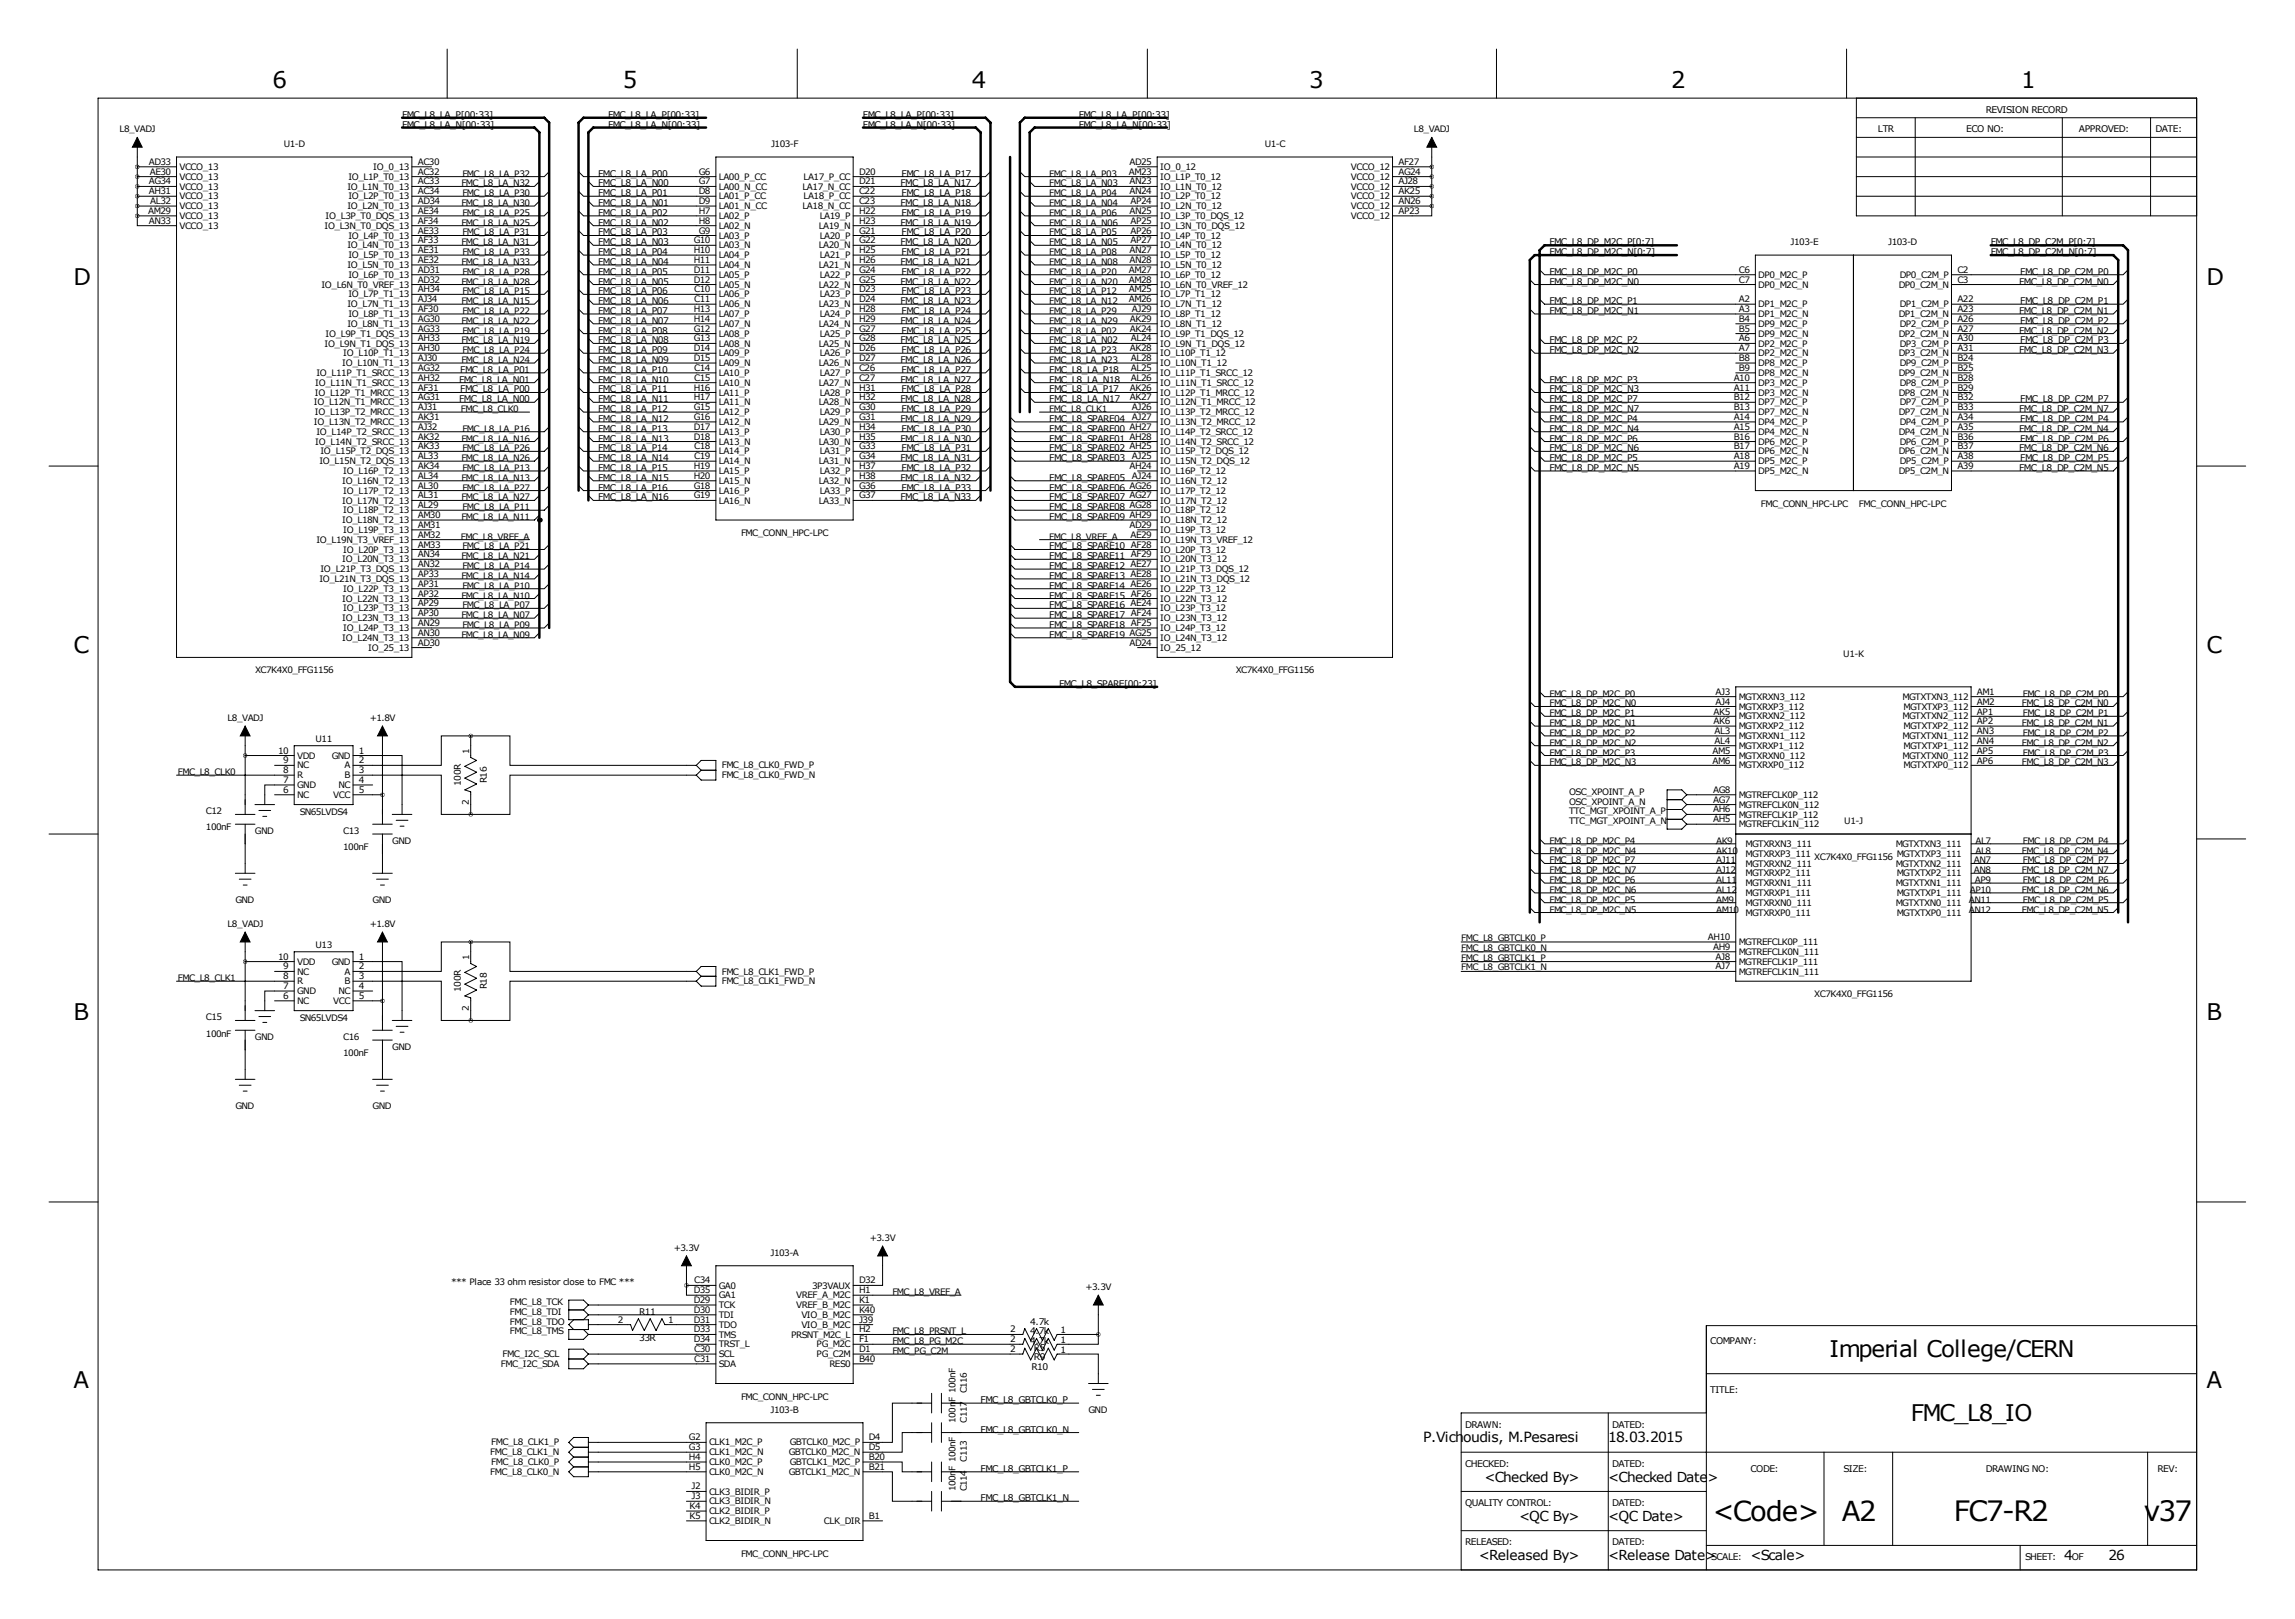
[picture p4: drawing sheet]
<svg xmlns="http://www.w3.org/2000/svg" width="594mm" height="419mm" viewBox="0 0 594 419" stroke-linecap="round" stroke-linejoin="round" font-family="sans-serif">
<defs><g id="words">
<g font-size="7.3">
<text x="506.1" y="393.7">FC7-R2</text>
<text x="555.3" y="393.7">v37</text>
</g>
<g font-size="7.1">
<text x="443.5" y="393.7">&lt;Code&gt;</text>
<text x="477.1" y="393.7">A2</text>
</g>
<g font-size="5.9">
<text x="70.6" y="22.9">6</text>
<text x="161.3" y="22.9">5</text>
<text x="251.7" y="22.9">4</text>
<text x="339.1" y="22.9">3</text>
<text x="432.8" y="22.9">2</text>
<text x="523.5" y="22.9">1</text>
<text x="19" y="73.7">D</text>
<text x="571.5" y="73.7">D</text>
<text x="19" y="168.9">C</text>
<text x="571.5" y="168.9">C</text>
<text x="19" y="264.2">B</text>
<text x="571.5" y="264.2">B</text>
<text x="473.9" y="351.3">Imperial College/CERN</text>
<text x="19" y="359.4">A</text>
<text x="571.5" y="359.4">A</text>
<text x="494.9" y="367.8">FMC_L8_IO</text>
</g>
<g font-size="3.6">
<text x="368.6" y="373.4">P.Vichoudis, M.Pesaresi</text>
<text x="416.6" y="373.4">18.03.2015</text>
<text x="384.5" y="383.5">&lt;Checked By&gt;</text>
<text x="416.6" y="383.5">&lt;Checked Date&gt;</text>
<text x="393.5" y="393.7">&lt;QC By&gt;</text>
<text x="416.6" y="393.7">&lt;QC Date&gt;</text>
<text x="383.1" y="403.8">&lt;Released By&gt;</text>
<text x="416.6" y="403.8">&lt;Release Date&gt;</text>
<text x="453.4" y="403.8">&lt;Scale&gt;</text>
<text x="534.7" y="403.8">4</text>
<text x="546.1" y="403.8">26</text>
</g>
<g font-size="2.4">
<text x="514.3" y="29.2">REVISION RECORD</text>
<text x="104.1" y="33">FMC_L8_LA_N[00:33]</text>
<text x="104.1" y="30.5">FMC_L8_LA_P[00:33]</text>
<text x="157.5" y="30.5">FMC_L8_LA_P[00:33]</text>
<text x="157.5" y="33">FMC_L8_LA_N[00:33]</text>
<text x="223.5" y="30.5">FMC_L8_LA_P[00:33]</text>
<text x="223.5" y="33">FMC_L8_LA_N[00:33]</text>
<text x="279.4" y="33">FMC_L8_LA_N[00:33]</text>
<text x="279.4" y="30.5">FMC_L8_LA_P[00:33]</text>
<text x="486.4" y="34.3">LTR</text>
<text x="509.3" y="34.3">ECO NO:</text>
<text x="538.5" y="34.3">APPROVED:</text>
<text x="558.3" y="34.3">DATE:</text>
<text x="154.9" y="45.7">FMC_L8_LA_P00</text>
<text x="233.5" y="45.7">FMC_L8_LA_P17</text>
<text x="154.9" y="50.8">FMC_L8_LA_P01</text>
<text x="154.9" y="48.3">FMC_L8_LA_N00</text>
<text x="154.9" y="53.3">FMC_L8_LA_N01</text>
<text x="233.3" y="48.3">FMC_L8_LA_N17</text>
<text x="233.3" y="53.3">FMC_L8_LA_N18</text>
<text x="233.5" y="50.8">FMC_L8_LA_P18</text>
<text x="154.9" y="55.9">FMC_L8_LA_P02</text>
<text x="154.9" y="58.4">FMC_L8_LA_N02</text>
<text x="233.3" y="58.4">FMC_L8_LA_N19</text>
<text x="233.5" y="55.9">FMC_L8_LA_P19</text>
<text x="154.9" y="61">FMC_L8_LA_P03</text>
<text x="154.9" y="63.5">FMC_L8_LA_N03</text>
<text x="233.3" y="63.5">FMC_L8_LA_N20</text>
<text x="233.5" y="61">FMC_L8_LA_P20</text>
<text x="401.3" y="63.5">FMC_L8_DP_M2C_P[0:7]</text>
<text x="515.6" y="63.5">FMC_L8_DP_C2M_P[0:7]</text>
<text x="154.9" y="66">FMC_L8_LA_P04</text>
<text x="154.9" y="71.1">FMC_L8_LA_P05</text>
<text x="154.9" y="68.6">FMC_L8_LA_N04</text>
<text x="233.3" y="68.6">FMC_L8_LA_N21</text>
<text x="233.5" y="66">FMC_L8_LA_P21</text>
<text x="233.5" y="71.1">FMC_L8_LA_P22</text>
<text x="401.3" y="71.1">FMC_L8_DP_M2C_P0</text>
<text x="401.3" y="66">FMC_L8_DP_M2C_N[0:7]</text>
<text x="515.6" y="66">FMC_L8_DP_C2M_N[0:7]</text>
<text x="523.3" y="71.1">FMC_L8_DP_C2M_P0</text>
<text x="154.9" y="76.2">FMC_L8_LA_P06</text>
<text x="154.9" y="73.7">FMC_L8_LA_N05</text>
<text x="233.3" y="73.7">FMC_L8_LA_N22</text>
<text x="233.5" y="76.2">FMC_L8_LA_P23</text>
<text x="401.3" y="73.7">FMC_L8_DP_M2C_N0</text>
<text x="523" y="73.7">FMC_L8_DP_C2M_N0</text>
<text x="154.9" y="81.3">FMC_L8_LA_P07</text>
<text x="154.9" y="78.7">FMC_L8_LA_N06</text>
<text x="154.9" y="83.8">FMC_L8_LA_N07</text>
<text x="233.3" y="78.7">FMC_L8_LA_N23</text>
<text x="233.3" y="83.8">FMC_L8_LA_N24</text>
<text x="233.5" y="81.3">FMC_L8_LA_P24</text>
<text x="401.3" y="78.7">FMC_L8_DP_M2C_P1</text>
<text x="401.3" y="81.3">FMC_L8_DP_M2C_N1</text>
<text x="523" y="81.3">FMC_L8_DP_C2M_N1</text>
<text x="523.3" y="78.7">FMC_L8_DP_C2M_P1</text>
<text x="523.3" y="83.8">FMC_L8_DP_C2M_P2</text>
<text x="154.9" y="86.4">FMC_L8_LA_P08</text>
<text x="154.9" y="88.9">FMC_L8_LA_N08</text>
<text x="233.3" y="88.9">FMC_L8_LA_N25</text>
<text x="233.5" y="86.4">FMC_L8_LA_P25</text>
<text x="401.3" y="88.9">FMC_L8_DP_M2C_P2</text>
<text x="523" y="86.4">FMC_L8_DP_C2M_N2</text>
<text x="523.3" y="88.9">FMC_L8_DP_C2M_P3</text>
<text x="154.9" y="91.4">FMC_L8_LA_P09</text>
<text x="154.9" y="94">FMC_L8_LA_N09</text>
<text x="233.3" y="94">FMC_L8_LA_N26</text>
<text x="233.5" y="91.4">FMC_L8_LA_P26</text>
<text x="401.3" y="91.4">FMC_L8_DP_M2C_N2</text>
<text x="523" y="91.4">FMC_L8_DP_C2M_N3</text>
<text x="119" y="99.1">FMC_L8_LA_N01</text>
<text x="119.2" y="101.6">FMC_L8_LA_P00</text>
<text x="119.2" y="96.5">FMC_L8_LA_P01</text>
<text x="154.9" y="96.5">FMC_L8_LA_P10</text>
<text x="154.9" y="101.6">FMC_L8_LA_P11</text>
<text x="154.9" y="99.1">FMC_L8_LA_N10</text>
<text x="233.3" y="99.1">FMC_L8_LA_N27</text>
<text x="233.5" y="96.5">FMC_L8_LA_P27</text>
<text x="233.5" y="101.6">FMC_L8_LA_P28</text>
<text x="271.8" y="101.6">FMC_L8_LA_P17</text>
<text x="271.8" y="96.5">FMC_L8_LA_P18</text>
<text x="271.8" y="99.1">FMC_L8_LA_N18</text>
<text x="401.3" y="99.1">FMC_L8_DP_M2C_P3</text>
<text x="401.3" y="101.6">FMC_L8_DP_M2C_N3</text>
<text x="119" y="104.1">FMC_L8_LA_N00</text>
<text x="154.9" y="106.7">FMC_L8_LA_P12</text>
<text x="154.9" y="104.1">FMC_L8_LA_N11</text>
<text x="233.3" y="104.1">FMC_L8_LA_N28</text>
<text x="233.5" y="106.7">FMC_L8_LA_P29</text>
<text x="271.8" y="104.1">FMC_L8_LA_N17</text>
<text x="401.3" y="104.1">FMC_L8_DP_M2C_P7</text>
<text x="401.3" y="106.7">FMC_L8_DP_M2C_N7</text>
<text x="523" y="106.7">FMC_L8_DP_C2M_N7</text>
<text x="523.3" y="104.1">FMC_L8_DP_C2M_P7</text>
<text x="154.9" y="111.8">FMC_L8_LA_P13</text>
<text x="154.9" y="109.2">FMC_L8_LA_N12</text>
<text x="233.3" y="109.2">FMC_L8_LA_N29</text>
<text x="233.5" y="111.8">FMC_L8_LA_P30</text>
<text x="271.8" y="111.8">FMC_L8_SPARE00 AH27</text>
<text x="271.8" y="109.2">FMC_L8_SPARE04</text>
<text x="401.3" y="109.2">FMC_L8_DP_M2C_P4</text>
<text x="401.3" y="111.8">FMC_L8_DP_M2C_N4</text>
<text x="523" y="111.8">FMC_L8_DP_C2M_N4</text>
<text x="523.3" y="109.2">FMC_L8_DP_C2M_P4</text>
<text x="154.9" y="116.8">FMC_L8_LA_P14</text>
<text x="154.9" y="114.3">FMC_L8_LA_N13</text>
<text x="154.9" y="119.4">FMC_L8_LA_N14</text>
<text x="233.3" y="114.3">FMC_L8_LA_N30</text>
<text x="233.3" y="119.4">FMC_L8_LA_N31</text>
<text x="233.5" y="116.8">FMC_L8_LA_P31</text>
<text x="271.8" y="114.3">FMC_L8_SPARE01 AH28</text>
<text x="271.8" y="116.8">FMC_L8_SPARE02 AH25</text>
<text x="271.8" y="119.4">FMC_L8_SPARE03</text>
<text x="401.3" y="119.4">FMC_L8_DP_M2C_P5</text>
<text x="401.3" y="114.3">FMC_L8_DP_M2C_P6</text>
<text x="401.3" y="116.8">FMC_L8_DP_M2C_N6</text>
<text x="523" y="116.8">FMC_L8_DP_C2M_N6</text>
<text x="523.3" y="119.4">FMC_L8_DP_C2M_P5</text>
<text x="523.3" y="114.3">FMC_L8_DP_C2M_P6</text>
<text x="154.9" y="121.9">FMC_L8_LA_P15</text>
<text x="154.9" y="124.5">FMC_L8_LA_N15</text>
<text x="233.3" y="124.5">FMC_L8_LA_N32</text>
<text x="233.5" y="121.9">FMC_L8_LA_P32</text>
<text x="271.8" y="124.5">FMC_L8_SPARE05</text>
<text x="401.3" y="121.9">FMC_L8_DP_M2C_N5</text>
<text x="523" y="121.9">FMC_L8_DP_C2M_N5</text>
<text x="154.9" y="127">FMC_L8_LA_P16</text>
<text x="154.9" y="129.5">FMC_L8_LA_N16</text>
<text x="233.3" y="129.5">FMC_L8_LA_N33</text>
<text x="233.5" y="127">FMC_L8_LA_P33</text>
<text x="271.8" y="127">FMC_L8_SPARE06 AG26</text>
<text x="271.8" y="129.5">FMC_L8_SPARE07 AG27</text>
<text x="271.8" y="132.1">FMC_L8_SPARE08 AG28</text>
<text x="271.8" y="134.6">FMC_L8_SPARE09 AH29</text>
<text x="271.8" y="142.2">FMC_L8_SPARE10 AF28</text>
<text x="271.8" y="144.8">FMC_L8_SPARE11 AF29</text>
<text x="271.8" y="147.3">FMC_L8_SPARE12 AE27</text>
<text x="271.8" y="149.9">FMC_L8_SPARE13 AE28</text>
<text x="271.8" y="152.4">FMC_L8_SPARE14 AE26</text>
<text x="271.8" y="154.9">FMC_L8_SPARE15 AF26</text>
<text x="271.8" y="157.5">FMC_L8_SPARE16 AE24</text>
<text x="271.8" y="160">FMC_L8_SPARE17 AF24</text>
<text x="271.8" y="162.6">FMC_L8_SPARE18 AF25</text>
<text x="271.8" y="165.1">FMC_L8_SPARE19 AG25</text>
<text x="274.3" y="177.8">FMC_L8_SPARE[00:23]</text>
<text x="119.4" y="203.4" transform="rotate(-90 119.4 203.4)">100R</text>
<text x="126.1" y="202.8" transform="rotate(-90 126.1 202.8)">R16</text>
<text x="119.4" y="256.8" transform="rotate(-90 119.4 256.8)">100R</text>
<text x="126.1" y="256.1" transform="rotate(-90 126.1 256.1)">R18</text>
<text x="165.5" y="340.4">R11</text>
<text x="165.5" y="347.1">33R</text>
<text x="266.9" y="342.9">4.7k</text>
<text x="266.9" y="345.4">4.7k</text>
<text x="266.9" y="348">4.7k</text>
<text x="443" y="348">COMPANY:</text>
<text x="267.8" y="349.6">R5</text>
<text x="267.8" y="352.2">R9</text>
<text x="267.1" y="354.7">R10</text>
<text x="254" y="363.2">FMC_L8_GBTCLK0_P</text>
<text x="443" y="360.7">TITLE:</text>
<text x="254" y="370.8">FMC_L8_GBTCLK0_N</text>
<text x="379.5" y="369.6">DRAWN:</text>
<text x="417.6" y="369.6">DATED:</text>
<text x="254" y="381">FMC_L8_GBTCLK1_P</text>
<text x="379.5" y="379.7">CHECKED:</text>
<text x="417.6" y="379.7">DATED:</text>
<text x="453.4" y="381">CODE:</text>
<text x="477.5" y="381">SIZE:</text>
<text x="514.3" y="381">DRAWING NO:</text>
<text x="558.8" y="381">REV:</text>
<text x="254" y="388.6">FMC_L8_GBTCLK1_N</text>
<text x="379.5" y="389.9">QUALITY CONTROL:</text>
<text x="417.6" y="389.9">DATED:</text>
<text x="379.5" y="400">RELEASED:</text>
<text x="417.6" y="400">DATED:</text>
<text x="443.2" y="403.9">SCALE:</text>
<text x="524.5" y="403.9">SHEET:</text>
<text x="536.6" y="403.9">OF</text>
</g>
<g font-size="2.3">
<text x="30.9" y="34.3">L8_VADJ</text>
<text x="366.2" y="34.3">L8_VADJ</text>
<text x="73.5" y="38.1">U1-D</text>
<text x="199.7" y="38.1">J103-F</text>
<text x="327.6" y="38.1">U1-C</text>
<text x="38.5" y="42.7">AD33</text>
<text x="38.5" y="47.8">AG34</text>
<text x="38.8" y="45.2">AE30</text>
<text x="46.5" y="44">VCCO_13</text>
<text x="46.5" y="46.5">VCCO_13</text>
<text x="90.2" y="46.5">IO_L1P_T0_13</text>
<text x="96.7" y="44">IO_0_13</text>
<text x="108.2" y="42.7">AC30</text>
<text x="108.2" y="45.2">AC32</text>
<text x="108.2" y="47.8">AC33</text>
<text x="119.8" y="45.7">FMC_L8_LA_P32</text>
<text x="181" y="45.2">G6</text>
<text x="181" y="47.8">G7</text>
<text x="186.2" y="46.5">LA00_P_CC</text>
<text x="208.1" y="46.5">LA17_P_CC</text>
<text x="222.5" y="45.2">D20</text>
<text x="222.5" y="47.8">D21</text>
<text x="271.8" y="45.7">FMC_L8_LA_P03</text>
<text x="292.4" y="45.2">AM23</text>
<text x="292.5" y="42.7">AD25</text>
<text x="292.5" y="47.8">AN23</text>
<text x="300.5" y="44">IO_0_12</text>
<text x="300.5" y="46.5">IO_L1P_T0_12</text>
<text x="349.9" y="44">VCCO_12</text>
<text x="349.9" y="46.5">VCCO_12</text>
<text x="362.2" y="42.7">AF27</text>
<text x="362.2" y="45.2">AG24</text>
<text x="362.2" y="47.8">AJ28</text>
<text x="38.5" y="50.3">AH31</text>
<text x="38.9" y="52.8">AL32</text>
<text x="46.5" y="49.1">VCCO_13</text>
<text x="46.5" y="51.6">VCCO_13</text>
<text x="90" y="49.1">IO_L1N_T0_13</text>
<text x="90.2" y="51.6">IO_L2P_T0_13</text>
<text x="108.2" y="50.3">AC34</text>
<text x="108.2" y="52.8">AD34</text>
<text x="119.5" y="53.3">FMC_L8_LA_N30</text>
<text x="119.5" y="48.3">FMC_L8_LA_N32</text>
<text x="119.8" y="50.8">FMC_L8_LA_P30</text>
<text x="181" y="50.3">D8</text>
<text x="181" y="52.8">D9</text>
<text x="186.2" y="49.1">LA00_N_CC</text>
<text x="186.2" y="51.6">LA01_P_CC</text>
<text x="207.8" y="49.1">LA17_N_CC</text>
<text x="208.1" y="51.6">LA18_P_CC</text>
<text x="222.5" y="50.3">C22</text>
<text x="222.5" y="52.8">C23</text>
<text x="271.8" y="50.8">FMC_L8_LA_P04</text>
<text x="271.8" y="53.3">FMC_L8_LA_N04</text>
<text x="271.8" y="48.3">FMC_L8_LA_N03</text>
<text x="292.5" y="50.3">AN24</text>
<text x="292.8" y="52.8">AP24</text>
<text x="300.5" y="49.1">IO_L1N_T0_12</text>
<text x="300.5" y="51.6">IO_L2P_T0_12</text>
<text x="349.9" y="49.1">VCCO_12</text>
<text x="349.9" y="51.6">VCCO_12</text>
<text x="362.2" y="50.3">AK25</text>
<text x="362.2" y="52.8">AN26</text>
<text x="38.4" y="55.4">AM29</text>
<text x="38.5" y="57.9">AN33</text>
<text x="46.5" y="54.1">VCCO_13</text>
<text x="46.5" y="56.7">VCCO_13</text>
<text x="46.5" y="59.2">VCCO_13</text>
<text x="84" y="59.2">IO_L3N_T0_DQS_13</text>
<text x="84.3" y="56.7">IO_L3P_T0_DQS_13</text>
<text x="90" y="54.1">IO_L2N_T0_13</text>
<text x="108.2" y="55.4">AE34</text>
<text x="108.2" y="57.9">AF34</text>
<text x="119.5" y="58.4">FMC_L8_LA_N25</text>
<text x="119.8" y="55.9">FMC_L8_LA_P25</text>
<text x="181" y="55.4">H7</text>
<text x="181" y="57.9">H8</text>
<text x="186.2" y="54.1">LA01_N_CC</text>
<text x="186.2" y="56.7">LA02_P</text>
<text x="186.2" y="59.2">LA02_N</text>
<text x="207.8" y="54.1">LA18_N_CC</text>
<text x="212" y="59.2">LA19_N</text>
<text x="212.3" y="56.7">LA19_P</text>
<text x="222.5" y="55.4">H22</text>
<text x="222.5" y="57.9">H23</text>
<text x="271.8" y="55.9">FMC_L8_LA_P06</text>
<text x="271.8" y="58.4">FMC_L8_LA_N06</text>
<text x="292.5" y="55.4">AN25</text>
<text x="292.8" y="57.9">AP25</text>
<text x="300.5" y="54.1">IO_L2N_T0_12</text>
<text x="300.5" y="56.7">IO_L3P_T0_DQS_12</text>
<text x="300.5" y="59.2">IO_L3N_T0_DQS_12</text>
<text x="349.9" y="54.1">VCCO_12</text>
<text x="349.9" y="56.7">VCCO_12</text>
<text x="362.2" y="55.4">AP23</text>
<text x="90" y="64.3">IO_L4N_T0_13</text>
<text x="90.2" y="61.8">IO_L4P_T0_13</text>
<text x="108.2" y="60.5">AE33</text>
<text x="108.2" y="63">AF33</text>
<text x="108.2" y="65.5">AE31</text>
<text x="119.5" y="63.5">FMC_L8_LA_N31</text>
<text x="119.8" y="61">FMC_L8_LA_P31</text>
<text x="179.7" y="63">G10</text>
<text x="179.7" y="65.5">H10</text>
<text x="181" y="60.5">G9</text>
<text x="186.2" y="61.8">LA03_P</text>
<text x="186.2" y="64.3">LA03_N</text>
<text x="212" y="64.3">LA20_N</text>
<text x="212.3" y="61.8">LA20_P</text>
<text x="222.5" y="60.5">G21</text>
<text x="222.5" y="63">G22</text>
<text x="222.5" y="65.5">H25</text>
<text x="271.8" y="61">FMC_L8_LA_P05</text>
<text x="271.8" y="63.5">FMC_L8_LA_N05</text>
<text x="292.5" y="65.5">AN27</text>
<text x="292.8" y="60.5">AP26</text>
<text x="292.8" y="63">AP27</text>
<text x="300.5" y="61.8">IO_L4P_T0_12</text>
<text x="300.5" y="64.3">IO_L4N_T0_12</text>
<text x="463.8" y="63.5">J103-E</text>
<text x="489.1" y="63.5">J103-D</text>
<text x="90" y="69.4">IO_L5N_T0_13</text>
<text x="90.2" y="66.8">IO_L5P_T0_13</text>
<text x="90.2" y="71.9">IO_L6P_T0_13</text>
<text x="108.2" y="68.1">AE32</text>
<text x="108.2" y="70.6">AD31</text>
<text x="119.5" y="68.6">FMC_L8_LA_N33</text>
<text x="119.8" y="71.1">FMC_L8_LA_P28</text>
<text x="119.8" y="66">FMC_L8_LA_P33</text>
<text x="179.7" y="68.1">H11</text>
<text x="179.7" y="70.6">D11</text>
<text x="186.2" y="66.8">LA04_P</text>
<text x="186.2" y="69.4">LA04_N</text>
<text x="186.2" y="71.9">LA05_P</text>
<text x="212" y="69.4">LA21_N</text>
<text x="212.3" y="66.8">LA21_P</text>
<text x="212.3" y="71.9">LA22_P</text>
<text x="222.5" y="68.1">H26</text>
<text x="222.5" y="70.6">G24</text>
<text x="271.8" y="71.1">FMC_L8_LA_P20</text>
<text x="271.8" y="66">FMC_L8_LA_P08</text>
<text x="271.8" y="68.6">FMC_L8_LA_N08</text>
<text x="292.4" y="70.6">AM27</text>
<text x="292.5" y="68.1">AN28</text>
<text x="300.5" y="66.8">IO_L5P_T0_12</text>
<text x="300.5" y="69.4">IO_L5N_T0_12</text>
<text x="300.5" y="71.9">IO_L6P_T0_12</text>
<text x="450.4" y="70.6">C6</text>
<text x="455.4" y="71.9">DP0_M2C_P</text>
<text x="492" y="71.9">DP0_C2M_P</text>
<text x="507" y="70.6">C2</text>
<text x="83.3" y="74.5">IO_L6N_T0_VREF_13</text>
<text x="90.2" y="77">IO_L7P_T1_13</text>
<text x="108.2" y="73.2">AD32</text>
<text x="108.2" y="75.7">AH34</text>
<text x="119.5" y="73.7">FMC_L8_LA_N28</text>
<text x="119.8" y="76.2">FMC_L8_LA_P15</text>
<text x="179.7" y="73.2">D12</text>
<text x="179.8" y="75.7">C10</text>
<text x="186.2" y="74.5">LA05_N</text>
<text x="186.2" y="77">LA06_P</text>
<text x="212" y="74.5">LA22_N</text>
<text x="212.3" y="77">LA23_P</text>
<text x="222.5" y="73.2">G25</text>
<text x="222.5" y="75.7">D23</text>
<text x="271.8" y="76.2">FMC_L8_LA_P12</text>
<text x="271.8" y="73.7">FMC_L8_LA_N20</text>
<text x="292.4" y="73.2">AM28</text>
<text x="292.4" y="75.7">AM25</text>
<text x="300.5" y="74.5">IO_L6N_T0_VREF_12</text>
<text x="300.5" y="77">IO_L7P_T1_12</text>
<text x="450.4" y="73.2">C7</text>
<text x="455.4" y="74.5">DP0_M2C_N</text>
<text x="491.8" y="74.5">DP0_C2M_N</text>
<text x="507" y="73.2">C3</text>
<text x="90" y="79.5">IO_L7N_T1_13</text>
<text x="90.2" y="82.1">IO_L8P_T1_13</text>
<text x="108.2" y="78.2">AJ34</text>
<text x="108.2" y="80.8">AF30</text>
<text x="108.2" y="83.3">AG30</text>
<text x="119.5" y="83.8">FMC_L8_LA_N22</text>
<text x="119.5" y="78.7">FMC_L8_LA_N15</text>
<text x="119.8" y="81.3">FMC_L8_LA_P22</text>
<text x="179.7" y="80.8">H13</text>
<text x="179.7" y="83.3">H14</text>
<text x="179.8" y="78.2">C11</text>
<text x="186.2" y="79.5">LA06_N</text>
<text x="186.2" y="82.1">LA07_P</text>
<text x="212" y="79.5">LA23_N</text>
<text x="212.3" y="82.1">LA24_P</text>
<text x="222.5" y="78.2">D24</text>
<text x="222.5" y="80.8">H28</text>
<text x="222.5" y="83.3">H29</text>
<text x="271.8" y="81.3">FMC_L8_LA_P29</text>
<text x="271.8" y="83.8">FMC_L8_LA_N29</text>
<text x="271.8" y="78.7">FMC_L8_LA_N12</text>
<text x="292.4" y="78.2">AM26</text>
<text x="292.7" y="83.3">AK29</text>
<text x="293.2" y="80.8">AJ29</text>
<text x="300.5" y="79.5">IO_L7N_T1_12</text>
<text x="300.5" y="82.1">IO_L8P_T1_12</text>
<text x="450.4" y="78.2">A2</text>
<text x="450.4" y="80.8">A3</text>
<text x="450.4" y="83.3">B4</text>
<text x="455.4" y="79.5">DP1_M2C_P</text>
<text x="455.4" y="82.1">DP1_M2C_N</text>
<text x="491.8" y="82.1">DP1_C2M_N</text>
<text x="492" y="79.5">DP1_C2M_P</text>
<text x="507" y="78.2">A22</text>
<text x="507" y="80.8">A23</text>
<text x="507" y="83.3">A26</text>
<text x="84" y="89.7">IO_L9N_T1_DQS_13</text>
<text x="84.3" y="87.2">IO_L9P_T1_DQS_13</text>
<text x="90" y="84.6">IO_L8N_T1_13</text>
<text x="108.2" y="85.9">AG33</text>
<text x="108.2" y="88.4">AH33</text>
<text x="119.5" y="88.9">FMC_L8_LA_N19</text>
<text x="119.8" y="86.4">FMC_L8_LA_P19</text>
<text x="179.7" y="85.9">G12</text>
<text x="179.7" y="88.4">G13</text>
<text x="186.2" y="84.6">LA07_N</text>
<text x="186.2" y="87.2">LA08_P</text>
<text x="186.2" y="89.7">LA08_N</text>
<text x="212" y="84.6">LA24_N</text>
<text x="212" y="89.7">LA25_N</text>
<text x="212.3" y="87.2">LA25_P</text>
<text x="222.5" y="85.9">G27</text>
<text x="222.5" y="88.4">G28</text>
<text x="271.8" y="86.4">FMC_L8_LA_P02</text>
<text x="271.8" y="88.9">FMC_L8_LA_N02</text>
<text x="292.7" y="85.9">AK24</text>
<text x="292.9" y="88.4">AL24</text>
<text x="300.5" y="84.6">IO_L8N_T1_12</text>
<text x="300.5" y="87.2">IO_L9P_T1_DQS_12</text>
<text x="300.5" y="89.7">IO_L9N_T1_DQS_12</text>
<text x="450.4" y="85.9">B5</text>
<text x="450.4" y="88.4">A6</text>
<text x="455.4" y="84.6">DP9_M2C_P</text>
<text x="455.4" y="87.2">DP9_M2C_N</text>
<text x="455.4" y="89.7">DP2_M2C_P</text>
<text x="491.8" y="87.2">DP2_C2M_N</text>
<text x="492" y="84.6">DP2_C2M_P</text>
<text x="492" y="89.7">DP3_C2M_P</text>
<text x="507" y="85.9">A27</text>
<text x="507" y="88.4">A30</text>
<text x="88.7" y="94.8">IO_L10N_T1_13</text>
<text x="88.9" y="92.2">IO_L10P_T1_13</text>
<text x="108.2" y="90.9">AH30</text>
<text x="108.2" y="93.5">AJ30</text>
<text x="119.5" y="94">FMC_L8_LA_N24</text>
<text x="119.8" y="91.4">FMC_L8_LA_P24</text>
<text x="179.7" y="90.9">D14</text>
<text x="179.7" y="93.5">D15</text>
<text x="186.2" y="92.2">LA09_P</text>
<text x="186.2" y="94.8">LA09_N</text>
<text x="212" y="94.8">LA26_N</text>
<text x="212.3" y="92.2">LA26_P</text>
<text x="222.5" y="90.9">D26</text>
<text x="222.5" y="93.5">D27</text>
<text x="271.8" y="91.4">FMC_L8_LA_P23</text>
<text x="271.8" y="94">FMC_L8_LA_N23</text>
<text x="292.7" y="90.9">AK28</text>
<text x="292.9" y="93.5">AL28</text>
<text x="300.5" y="92.2">IO_L10P_T1_12</text>
<text x="300.5" y="94.8">IO_L10N_T1_12</text>
<text x="450.4" y="90.9">A7</text>
<text x="450.4" y="93.5">B8</text>
<text x="455.4" y="92.2">DP2_M2C_N</text>
<text x="455.4" y="94.8">DP8_M2C_P</text>
<text x="491.8" y="92.2">DP3_C2M_N</text>
<text x="492" y="94.8">DP9_C2M_P</text>
<text x="507" y="90.9">A31</text>
<text x="507" y="93.5">B24</text>
<text x="81.7" y="99.9">IO_L11N_T1_SRCC_13</text>
<text x="81.9" y="97.3">IO_L11P_T1_SRCC_13</text>
<text x="108.2" y="96">AG32</text>
<text x="108.2" y="98.6">AH32</text>
<text x="108.2" y="101.1">AF31</text>
<text x="179.7" y="101.1">H16</text>
<text x="179.8" y="96">C14</text>
<text x="179.8" y="98.6">C15</text>
<text x="186.2" y="97.3">LA10_P</text>
<text x="186.2" y="99.9">LA10_N</text>
<text x="212" y="99.9">LA27_N</text>
<text x="212.3" y="97.3">LA27_P</text>
<text x="222.5" y="96">C26</text>
<text x="222.5" y="98.6">C27</text>
<text x="222.5" y="101.1">H31</text>
<text x="292.7" y="101.1">AK26</text>
<text x="292.9" y="96">AL25</text>
<text x="292.9" y="98.6">AL26</text>
<text x="300.5" y="97.3">IO_L11P_T1_SRCC_12</text>
<text x="300.5" y="99.9">IO_L11N_T1_SRCC_12</text>
<text x="449.1" y="98.6">A10</text>
<text x="449.1" y="101.1">A11</text>
<text x="450.4" y="96">B9</text>
<text x="455.4" y="97.3">DP8_M2C_N</text>
<text x="455.4" y="99.9">DP3_M2C_P</text>
<text x="491.8" y="97.3">DP9_C2M_N</text>
<text x="492" y="99.9">DP8_C2M_P</text>
<text x="507" y="96">B25</text>
<text x="507" y="98.6">B28</text>
<text x="507" y="101.1">B29</text>
<text x="81.3" y="104.9">IO_L12N_T1_MRCC_13</text>
<text x="81.5" y="102.4">IO_L12P_T1_MRCC_13</text>
<text x="81.5" y="107.5">IO_L13P_T2_MRCC_13</text>
<text x="108.2" y="103.6">AG31</text>
<text x="108.2" y="106.2">AJ31</text>
<text x="119.4" y="106.7">FMC_L8_CLK0</text>
<text x="179.7" y="103.6">H17</text>
<text x="179.7" y="106.2">G15</text>
<text x="186.2" y="102.4">LA11_P</text>
<text x="186.2" y="104.9">LA11_N</text>
<text x="186.2" y="107.5">LA12_P</text>
<text x="212" y="104.9">LA28_N</text>
<text x="212.3" y="102.4">LA28_P</text>
<text x="212.3" y="107.5">LA29_P</text>
<text x="222.5" y="103.6">H32</text>
<text x="222.5" y="106.2">G30</text>
<text x="271.8" y="106.7">FMC_L8_CLK1</text>
<text x="292.7" y="103.6">AK27</text>
<text x="293.2" y="106.2">AJ26</text>
<text x="300.5" y="102.4">IO_L12P_T1_MRCC_12</text>
<text x="300.5" y="104.9">IO_L12N_T1_MRCC_12</text>
<text x="300.5" y="107.5">IO_L13P_T2_MRCC_12</text>
<text x="449.1" y="103.6">B12</text>
<text x="449.1" y="106.2">B13</text>
<text x="455.4" y="102.4">DP3_M2C_N</text>
<text x="455.4" y="104.9">DP7_M2C_P</text>
<text x="455.4" y="107.5">DP7_M2C_N</text>
<text x="491.8" y="107.5">DP7_C2M_N</text>
<text x="491.8" y="102.4">DP8_C2M_N</text>
<text x="492" y="104.9">DP7_C2M_P</text>
<text x="507" y="103.6">B32</text>
<text x="507" y="106.2">B33</text>
<text x="81.3" y="110">IO_L13N_T2_MRCC_13</text>
<text x="81.9" y="112.6">IO_L14P_T2_SRCC_13</text>
<text x="108.2" y="108.7">AK31</text>
<text x="108.2" y="111.3">AJ32</text>
<text x="108.2" y="113.8">AK32</text>
<text x="119.8" y="111.8">FMC_L8_LA_P16</text>
<text x="179.7" y="108.7">G16</text>
<text x="179.7" y="111.3">D17</text>
<text x="179.7" y="113.8">D18</text>
<text x="186.2" y="110">LA12_N</text>
<text x="186.2" y="112.6">LA13_P</text>
<text x="212" y="110">LA29_N</text>
<text x="212.3" y="112.6">LA30_P</text>
<text x="222.5" y="108.7">G31</text>
<text x="222.5" y="111.3">H34</text>
<text x="222.5" y="113.8">H35</text>
<text x="293.2" y="108.7">AJ27</text>
<text x="300.5" y="110">IO_L13N_T2_MRCC_12</text>
<text x="300.5" y="112.6">IO_L14P_T2_SRCC_12</text>
<text x="449.1" y="108.7">A14</text>
<text x="449.1" y="111.3">A15</text>
<text x="449.1" y="113.8">B16</text>
<text x="455.4" y="110">DP4_M2C_P</text>
<text x="455.4" y="112.6">DP4_M2C_N</text>
<text x="491.8" y="112.6">DP4_C2M_N</text>
<text x="492" y="110">DP4_C2M_P</text>
<text x="507" y="108.7">A34</text>
<text x="507" y="111.3">A35</text>
<text x="507" y="113.8">B36</text>
<text x="81.7" y="115.1">IO_L14N_T2_SRCC_13</text>
<text x="83" y="117.6">IO_L15P_T2_DQS_13</text>
<text x="108.2" y="116.3">AK33</text>
<text x="108.2" y="118.9">AL33</text>
<text x="119.5" y="119.4">FMC_L8_LA_N26</text>
<text x="119.5" y="114.3">FMC_L8_LA_N16</text>
<text x="119.8" y="116.8">FMC_L8_LA_P26</text>
<text x="179.8" y="116.3">C18</text>
<text x="179.8" y="118.9">C19</text>
<text x="186.2" y="115.1">LA13_N</text>
<text x="186.2" y="117.6">LA14_P</text>
<text x="212" y="115.1">LA30_N</text>
<text x="212.3" y="117.6">LA31_P</text>
<text x="222.5" y="116.3">G33</text>
<text x="222.5" y="118.9">G34</text>
<text x="293.2" y="118.9">AJ25</text>
<text x="300.5" y="115.1">IO_L14N_T2_SRCC_12</text>
<text x="300.5" y="117.6">IO_L15P_T2_DQS_12</text>
<text x="449.1" y="116.3">B17</text>
<text x="449.1" y="118.9">A18</text>
<text x="455.4" y="115.1">DP6_M2C_P</text>
<text x="455.4" y="117.6">DP6_M2C_N</text>
<text x="491.8" y="117.6">DP6_C2M_N</text>
<text x="492" y="115.1">DP6_C2M_P</text>
<text x="507" y="116.3">B37</text>
<text x="507" y="118.9">A38</text>
<text x="82.7" y="120.2">IO_L15N_T2_DQS_13</text>
<text x="88.7" y="125.3">IO_L16N_T2_13</text>
<text x="88.9" y="122.7">IO_L16P_T2_13</text>
<text x="108.2" y="121.4">AK34</text>
<text x="108.2" y="124">AL34</text>
<text x="119.5" y="124.5">FMC_L8_LA_N13</text>
<text x="119.8" y="121.9">FMC_L8_LA_P13</text>
<text x="179.7" y="121.4">H19</text>
<text x="179.7" y="124">H20</text>
<text x="186.2" y="120.2">LA14_N</text>
<text x="186.2" y="122.7">LA15_P</text>
<text x="186.2" y="125.3">LA15_N</text>
<text x="212" y="120.2">LA31_N</text>
<text x="212" y="125.3">LA32_N</text>
<text x="212.3" y="122.7">LA32_P</text>
<text x="222.5" y="121.4">H37</text>
<text x="222.5" y="124">H38</text>
<text x="292.5" y="121.4">AH24</text>
<text x="293.2" y="124">AJ24</text>
<text x="300.5" y="120.2">IO_L15N_T2_DQS_12</text>
<text x="300.5" y="122.7">IO_L16P_T2_12</text>
<text x="300.5" y="125.3">IO_L16N_T2_12</text>
<text x="449.1" y="121.4">A19</text>
<text x="455.4" y="120.2">DP5_M2C_P</text>
<text x="455.4" y="122.7">DP5_M2C_N</text>
<text x="491.8" y="122.7">DP5_C2M_N</text>
<text x="492" y="120.2">DP5_C2M_P</text>
<text x="507" y="121.4">A39</text>
<text x="88.7" y="130.3">IO_L17N_T2_13</text>
<text x="88.9" y="127.8">IO_L17P_T2_13</text>
<text x="108.2" y="126.5">AL30</text>
<text x="108.2" y="129">AL31</text>
<text x="108.2" y="131.6">AL29</text>
<text x="119.5" y="129.5">FMC_L8_LA_N27</text>
<text x="119.8" y="127">FMC_L8_LA_P27</text>
<text x="179.7" y="126.5">G18</text>
<text x="179.7" y="129">G19</text>
<text x="186.2" y="127.8">LA16_P</text>
<text x="186.2" y="130.3">LA16_N</text>
<text x="212" y="130.3">LA33_N</text>
<text x="212.3" y="127.8">LA33_P</text>
<text x="222.5" y="126.5">G36</text>
<text x="222.5" y="129">G37</text>
<text x="300.5" y="127.8">IO_L17P_T2_12</text>
<text x="300.5" y="130.3">IO_L17N_T2_12</text>
<text x="456.1" y="131.2">FMC_CONN_HPC-LPC</text>
<text x="481.5" y="131.2">FMC_CONN_HPC-LPC</text>
<text x="88.7" y="135.4">IO_L18N_T2_13</text>
<text x="88.9" y="132.9">IO_L18P_T2_13</text>
<text x="88.9" y="138">IO_L19P_T3_13</text>
<text x="108.2" y="134.1">AM30</text>
<text x="108.2" y="136.7">AM31</text>
<text x="119.5" y="134.6">FMC_L8_LA_N11</text>
<text x="119.8" y="132.1">FMC_L8_LA_P11</text>
<text x="292.5" y="136.7">AD29</text>
<text x="300.5" y="132.9">IO_L18P_T2_12</text>
<text x="300.5" y="135.4">IO_L18N_T2_12</text>
<text x="300.5" y="138">IO_L19P_T3_12</text>
<text x="81.9" y="140.5">IO_L19N_T3_VREF_13</text>
<text x="88.9" y="143">IO_L20P_T3_13</text>
<text x="108.2" y="139.2">AM32</text>
<text x="108.2" y="141.7">AM33</text>
<text x="119.4" y="139.7">FMC_L8_VREF_A</text>
<text x="119.8" y="142.2">FMC_L8_LA_P21</text>
<text x="191.9" y="138.8">FMC_CONN_HPC-LPC</text>
<text x="271.8" y="139.7">FMC_L8_VREF_A</text>
<text x="292.8" y="139.2">AE29</text>
<text x="300.5" y="140.5">IO_L19N_T3_VREF_12</text>
<text x="300.5" y="143">IO_L20P_T3_12</text>
<text x="83" y="148.1">IO_L21P_T3_DQS_13</text>
<text x="88.7" y="145.6">IO_L20N_T3_13</text>
<text x="108.2" y="144.3">AN34</text>
<text x="108.2" y="146.8">AN32</text>
<text x="108.2" y="149.4">AP33</text>
<text x="119.5" y="149.9">FMC_L8_LA_N14</text>
<text x="119.5" y="144.8">FMC_L8_LA_N21</text>
<text x="119.8" y="147.3">FMC_L8_LA_P14</text>
<text x="300.5" y="145.6">IO_L20N_T3_12</text>
<text x="300.5" y="148.1">IO_L21P_T3_DQS_12</text>
<text x="82.7" y="150.7">IO_L21N_T3_DQS_13</text>
<text x="88.7" y="155.7">IO_L22N_T3_13</text>
<text x="88.9" y="153.2">IO_L22P_T3_13</text>
<text x="108.2" y="151.9">AP31</text>
<text x="108.2" y="154.4">AP32</text>
<text x="119.5" y="154.9">FMC_L8_LA_N10</text>
<text x="119.8" y="152.4">FMC_L8_LA_P10</text>
<text x="300.5" y="150.7">IO_L21N_T3_DQS_12</text>
<text x="300.5" y="153.2">IO_L22P_T3_12</text>
<text x="300.5" y="155.7">IO_L22N_T3_12</text>
<text x="88.7" y="160.8">IO_L23N_T3_13</text>
<text x="88.9" y="158.3">IO_L23P_T3_13</text>
<text x="108.2" y="157">AP29</text>
<text x="108.2" y="159.5">AP30</text>
<text x="119.5" y="160">FMC_L8_LA_N07</text>
<text x="119.8" y="157.5">FMC_L8_LA_P07</text>
<text x="300.5" y="158.3">IO_L23P_T3_12</text>
<text x="300.5" y="160.8">IO_L23N_T3_12</text>
<text x="88.7" y="165.9">IO_L24N_T3_13</text>
<text x="88.9" y="163.4">IO_L24P_T3_13</text>
<text x="108.2" y="162.1">AN29</text>
<text x="108.2" y="164.6">AN30</text>
<text x="108.2" y="167.1">AD30</text>
<text x="119.5" y="165.1">FMC_L8_LA_N09</text>
<text x="119.8" y="162.6">FMC_L8_LA_P09</text>
<text x="292.5" y="167.1">AD24</text>
<text x="300.5" y="163.4">IO_L24P_T3_12</text>
<text x="300.5" y="165.9">IO_L24N_T3_12</text>
<text x="95.4" y="168.4">IO_25_13</text>
<text x="300.5" y="168.4">IO_25_12</text>
<text x="477.4" y="170.2">U1-K</text>
<text x="66.1" y="174.3">XC7K4X0_FFG1156</text>
<text x="320.1" y="174.3">XC7K4X0_FFG1156</text>
<text x="444.4" y="179.9">AJ3</text>
<text x="512.1" y="179.9">AM1</text>
<text x="401.3" y="185.4">FMC_L8_DP_M2C_P1</text>
<text x="401.3" y="182.9">FMC_L8_DP_M2C_N0</text>
<text x="401.3" y="180.3">FMC_L8_DP_M2C_P0</text>
<text x="443.8" y="185">AK5</text>
<text x="444.4" y="182.5">AJ4</text>
<text x="450.3" y="183.7">MGTXRXP3_112</text>
<text x="450.3" y="181.1">MGTXRXN3_112</text>
<text x="492.8" y="181.1">MGTXTXN3_112</text>
<text x="493" y="183.7">MGTXTXP3_112</text>
<text x="512.1" y="182.5">AM2</text>
<text x="512.1" y="185">AP1</text>
<text x="523.7" y="182.9">FMC_L8_DP_C2M_N0</text>
<text x="524" y="185.4">FMC_L8_DP_C2M_P1</text>
<text x="524" y="180.3">FMC_L8_DP_C2M_P0</text>
<text x="58.9" y="186.7">L8_VADJ</text>
<text x="95.8" y="186.7">+1.8V</text>
<text x="401.3" y="190.5">FMC_L8_DP_M2C_P2</text>
<text x="401.3" y="188">FMC_L8_DP_M2C_N1</text>
<text x="443.8" y="187.5">AK6</text>
<text x="444.1" y="190.1">AL3</text>
<text x="450.3" y="188.8">MGTXRXP2_112</text>
<text x="450.3" y="186.2">MGTXRXN2_112</text>
<text x="450.3" y="191.3">MGTXRXN1_112</text>
<text x="492.8" y="186.2">MGTXTXN2_112</text>
<text x="492.8" y="191.3">MGTXTXN1_112</text>
<text x="493" y="188.8">MGTXTXP2_112</text>
<text x="512.1" y="187.5">AP2</text>
<text x="512.1" y="190.1">AN3</text>
<text x="523.7" y="188">FMC_L8_DP_C2M_N1</text>
<text x="524" y="190.5">FMC_L8_DP_C2M_P2</text>
<text x="72" y="195.1">10</text>
<text x="73.4" y="197.6">9</text>
<text x="77" y="196.4">VDD</text>
<text x="81.7" y="192">U11</text>
<text x="85.9" y="196.4">GND</text>
<text x="93" y="195.1">1</text>
<text x="93" y="197.6">2</text>
<text x="121.5" y="195.2" transform="rotate(-90 121.5 195.2)">1</text>
<text x="401.3" y="195.6">FMC_L8_DP_M2C_P3</text>
<text x="401.3" y="193">FMC_L8_DP_M2C_N2</text>
<text x="443.6" y="197.7">AM6</text>
<text x="443.6" y="195.2">AM5</text>
<text x="444.1" y="192.6">AL4</text>
<text x="450.3" y="193.8">MGTXRXP1_112</text>
<text x="450.3" y="196.4">MGTXRXN0_112</text>
<text x="492.8" y="196.4">MGTXTXN0_112</text>
<text x="493" y="193.8">MGTXTXP1_112</text>
<text x="512.1" y="192.6">AN4</text>
<text x="512.1" y="197.7">AP6</text>
<text x="512.1" y="195.2">AP5</text>
<text x="523.7" y="193">FMC_L8_DP_C2M_N2</text>
<text x="524" y="195.6">FMC_L8_DP_C2M_P3</text>
<text x="46.1" y="200.7">FMC_L8_CLK0</text>
<text x="73.4" y="200.2">8</text>
<text x="73.4" y="202.7">7</text>
<text x="77" y="198.9">NC</text>
<text x="77" y="201.5">R</text>
<text x="89.2" y="198.9">A</text>
<text x="89.2" y="201.5">B</text>
<text x="93" y="200.2">3</text>
<text x="93" y="202.7">4</text>
<text x="186.9" y="198.9">FMC_L8_CLK0_FWD_P</text>
<text x="186.9" y="201.5">FMC_L8_CLK0_FWD_N</text>
<text x="401.3" y="198.1">FMC_L8_DP_M2C_N3</text>
<text x="450.3" y="198.9">MGTXRXP0_112</text>
<text x="493" y="198.9">MGTXTXP0_112</text>
<text x="523.7" y="198.1">FMC_L8_DP_C2M_N3</text>
<text x="73.4" y="205.2">6</text>
<text x="77" y="204">GND</text>
<text x="77" y="206.5">NC</text>
<text x="86.3" y="206.5">VCC</text>
<text x="87.6" y="204">NC</text>
<text x="93" y="205.2">5</text>
<text x="121.4" y="208.3" transform="rotate(-90 121.4 208.3)">2</text>
<text x="406.4" y="205.7">OSC_XPOINT_A_P</text>
<text x="406.4" y="208.3">OSC_XPOINT_A_N</text>
<text x="443.7" y="205.2">AG8</text>
<text x="443.7" y="207.8">AG7</text>
<text x="450.3" y="206.5">MGTREFCLK0P_112</text>
<text x="450.3" y="209.1">MGTREFCLK0N_112</text>
<text x="53.3" y="210.8">C12</text>
<text x="53.3" y="215">100nF</text>
<text x="66" y="215.9">GND</text>
<text x="77.6" y="210.9">SN65LVDS4</text>
<text x="88.9" y="215.9">C13</text>
<text x="406.4" y="210.8">TTC_MGT_XPOINT_A_P</text>
<text x="406.4" y="213.4">TTC_MGT_XPOINT_A_N</text>
<text x="443.7" y="212.9">AH5</text>
<text x="443.7" y="210.3">AH6</text>
<text x="450.3" y="214.2">MGTREFCLK1N_112</text>
<text x="450.3" y="211.6">MGTREFCLK1P_112</text>
<text x="477.7" y="213.4">U1-J</text>
<text x="88.9" y="220.1">100nF</text>
<text x="101.6" y="218.4">GND</text>
<text x="401.3" y="221">FMC_L8_DP_M2C_N4</text>
<text x="401.3" y="218.4">FMC_L8_DP_M2C_P4</text>
<text x="444.5" y="221">AK10</text>
<text x="444.5" y="218.4">AK9</text>
<text x="452.1" y="221.8">MGTXRXP3_111</text>
<text x="452.1" y="219.2">MGTXRXN3_111</text>
<text x="491" y="219.2">MGTXTXN3_111</text>
<text x="491.3" y="221.8">MGTXTXP3_111</text>
<text x="511.7" y="221">AL8</text>
<text x="511.7" y="218.4">AL7</text>
<text x="523.7" y="221">FMC_L8_DP_C2M_N4</text>
<text x="524" y="218.4">FMC_L8_DP_C2M_P4</text>
<text x="401.3" y="223.5">FMC_L8_DP_M2C_P7</text>
<text x="401.3" y="226.1">FMC_L8_DP_M2C_N7</text>
<text x="444.5" y="226.1">AJ12</text>
<text x="444.5" y="223.5">AJ11</text>
<text x="452.1" y="226.9">MGTXRXP2_111</text>
<text x="452.1" y="224.3">MGTXRXN2_111</text>
<text x="469.9" y="222.6">XC7K4X0_FFG1156</text>
<text x="491" y="224.3">MGTXTXN2_111</text>
<text x="491.3" y="226.9">MGTXTXP2_111</text>
<text x="511.3" y="226.1">AN8</text>
<text x="511.3" y="223.5">AN7</text>
<text x="523.7" y="226.1">FMC_L8_DP_C2M_N7</text>
<text x="524" y="223.5">FMC_L8_DP_C2M_P7</text>
<text x="61" y="233.7">GND</text>
<text x="96.5" y="233.7">GND</text>
<text x="401.3" y="233.7">FMC_L8_DP_M2C_P5</text>
<text x="401.3" y="228.6">FMC_L8_DP_M2C_P6</text>
<text x="401.3" y="231.1">FMC_L8_DP_M2C_N6</text>
<text x="444.5" y="231.1">AL12</text>
<text x="444.5" y="228.6">AL11</text>
<text x="444.5" y="233.7">AM9</text>
<text x="452.1" y="231.9">MGTXRXP1_111</text>
<text x="452.1" y="229.4">MGTXRXN1_111</text>
<text x="491" y="229.4">MGTXTXN1_111</text>
<text x="491.3" y="231.9">MGTXTXP1_111</text>
<text x="510" y="233.7">AN11</text>
<text x="510.2" y="231.1">AP10</text>
<text x="511.5" y="228.6">AP9</text>
<text x="523.7" y="231.1">FMC_L8_DP_C2M_N6</text>
<text x="524" y="233.7">FMC_L8_DP_C2M_P5</text>
<text x="524" y="228.6">FMC_L8_DP_C2M_P6</text>
<text x="401.3" y="236.2">FMC_L8_DP_M2C_N5</text>
<text x="444.5" y="236.2">AM10</text>
<text x="452.1" y="237">MGTXRXP0_111</text>
<text x="452.1" y="234.5">MGTXRXN0_111</text>
<text x="491" y="234.5">MGTXTXN0_111</text>
<text x="491.3" y="237">MGTXTXP0_111</text>
<text x="510" y="236.2">AN12</text>
<text x="523.7" y="236.2">FMC_L8_DP_C2M_N5</text>
<text x="58.9" y="240">L8_VADJ</text>
<text x="81.7" y="245.4">U13</text>
<text x="95.8" y="240">+1.8V</text>
<text x="378.5" y="243.6">FMC_L8_GBTCLK0_P</text>
<text x="442.4" y="243.3">AH10</text>
<text x="443.7" y="245.9">AH9</text>
<text x="450.3" y="244.6">MGTREFCLK0P_111</text>
<text x="72" y="248.4">10</text>
<text x="73.4" y="251">9</text>
<text x="77" y="249.7">VDD</text>
<text x="85.9" y="249.7">GND</text>
<text x="93" y="248.4">1</text>
<text x="93" y="251">2</text>
<text x="121.5" y="248.6" transform="rotate(-90 121.5 248.6)">1</text>
<text x="378.5" y="248.7">FMC_L8_GBTCLK1_P</text>
<text x="378.5" y="251.2">FMC_L8_GBTCLK1_N</text>
<text x="378.5" y="246.1">FMC_L8_GBTCLK0_N</text>
<text x="444.4" y="251">AJ7</text>
<text x="444.4" y="248.4">AJ8</text>
<text x="450.3" y="247.2">MGTREFCLK0N_111</text>
<text x="450.3" y="249.7">MGTREFCLK1P_111</text>
<text x="46.1" y="254">FMC_L8_CLK1</text>
<text x="73.4" y="253.5">8</text>
<text x="73.4" y="256">7</text>
<text x="77" y="252.3">NC</text>
<text x="77" y="254.8">R</text>
<text x="77" y="257.3">GND</text>
<text x="87.6" y="257.3">NC</text>
<text x="89.2" y="252.3">A</text>
<text x="89.2" y="254.8">B</text>
<text x="93" y="253.5">3</text>
<text x="93" y="256">4</text>
<text x="186.9" y="252.3">FMC_L8_CLK1_FWD_P</text>
<text x="186.9" y="254.8">FMC_L8_CLK1_FWD_N</text>
<text x="450.3" y="252.3">MGTREFCLK1N_111</text>
<text x="73.4" y="258.6">6</text>
<text x="77" y="259.9">NC</text>
<text x="86.3" y="259.9">VCC</text>
<text x="93" y="258.6">5</text>
<text x="121.4" y="261.6" transform="rotate(-90 121.4 261.6)">2</text>
<text x="469.9" y="258.2">XC7K4X0_FFG1156</text>
<text x="53.3" y="264.2">C15</text>
<text x="53.3" y="268.3">100nF</text>
<text x="66" y="269.2">GND</text>
<text x="77.6" y="264.2">SN65LVDS4</text>
<text x="88.9" y="269.2">C16</text>
<text x="88.9" y="273.4">100nF</text>
<text x="101.6" y="271.8">GND</text>
<text x="61" y="287">GND</text>
<text x="96.5" y="287">GND</text>
<text x="174.5" y="323.8">+3.3V</text>
<text x="225.3" y="321.3">+3.3V</text>
<text x="199.6" y="325.1">J103-A</text>
<text x="116.8" y="332.7">*** Place 33 ohm resistor close to FMC ***</text>
<text x="179.7" y="334.8">D35</text>
<text x="179.8" y="332.2">C34</text>
<text x="186.2" y="333.5">GA0</text>
<text x="210.3" y="333.5">3P3VAUX</text>
<text x="222.5" y="334.8">H1</text>
<text x="222.5" y="332.2">D32</text>
<text x="231.1" y="335.3">FMC_L8_VREF_A</text>
<text x="281.2" y="334">+3.3V</text>
<text x="132.1" y="337.8">FMC_L8_TCK</text>
<text x="132.1" y="340.4">FMC_L8_TDI</text>
<text x="179.7" y="337.3">D29</text>
<text x="179.7" y="339.9">D30</text>
<text x="186.2" y="336.1">GA1</text>
<text x="186.2" y="338.6">TCK</text>
<text x="186.2" y="341.2">TDI</text>
<text x="206.3" y="336.1">VREF_A_M2C</text>
<text x="206.3" y="338.6">VREF_B_M2C</text>
<text x="207.6" y="341.2">VIO_B_M2C</text>
<text x="222.5" y="337.3">K1</text>
<text x="222.5" y="339.9">K40</text>
<text x="132.1" y="342.9">FMC_L8_TDO</text>
<text x="132.1" y="345.4">FMC_L8_TMS</text>
<text x="160" y="342.4">2</text>
<text x="173.1" y="342.5">1</text>
<text x="179.7" y="342.4">D31</text>
<text x="179.7" y="344.9">D33</text>
<text x="179.7" y="347.5">D34</text>
<text x="186.2" y="343.7">TDO</text>
<text x="186.2" y="346.2">TMS</text>
<text x="204.9" y="346.2">PRSNT_M2C_L</text>
<text x="207.6" y="343.7">VIO_B_M2C</text>
<text x="222.5" y="342.4">J39</text>
<text x="222.5" y="344.9">H2</text>
<text x="222.5" y="347.5">F1</text>
<text x="231.1" y="345.4">FMC_L8_PRSNT_L</text>
<text x="231.1" y="348">FMC_L8_PG_M2C</text>
<text x="261.6" y="344.9">2</text>
<text x="261.6" y="347.5">2</text>
<text x="274.7" y="345">1</text>
<text x="274.7" y="347.6">1</text>
<text x="129.8" y="353.9">FMC_I2C_SDA</text>
<text x="130.2" y="351.3">FMC_I2C_SCL</text>
<text x="179.8" y="350">C30</text>
<text x="179.8" y="352.6">C31</text>
<text x="186.2" y="348.8">TRST_L</text>
<text x="186.2" y="351.3">SCL</text>
<text x="186.2" y="353.9">SDA</text>
<text x="211.5" y="348.8">PG_M2C</text>
<text x="211.5" y="351.3">PG_C2M</text>
<text x="214.8" y="353.9">RES0</text>
<text x="222.5" y="350">D1</text>
<text x="222.5" y="352.6">B40</text>
<text x="231.1" y="350.5">FMC_PG_C2M</text>
<text x="261.6" y="350">2</text>
<text x="274.7" y="350.1">1</text>
<text x="191.9" y="362.3">FMC_CONN_HPC-LPC</text>
<text x="199.6" y="365.8">J103-B</text>
<text x="250.4" y="360.7" transform="rotate(-90 250.4 360.7)">C116</text>
<text x="281.9" y="365.8">GND</text>
<text x="247.5" y="368.3" transform="rotate(-90 247.5 368.3)">100nF 100nF</text>
<text x="250.4" y="368.3" transform="rotate(-90 250.4 368.3)">C117</text>
<text x="127" y="376.7">FMC_L8_CLK1_N</text>
<text x="127.3" y="374.2">FMC_L8_CLK1_P</text>
<text x="178.5" y="372.9">G2</text>
<text x="178.5" y="375.4">G3</text>
<text x="178.5" y="378">H4</text>
<text x="183.6" y="374.2">CLK1_M2C_P</text>
<text x="183.6" y="376.7">CLK1_M2C_N</text>
<text x="204.3" y="376.7">GBTCLK0_M2C_N</text>
<text x="204.6" y="374.2">GBTCLK0_M2C_P</text>
<text x="225" y="372.9">D4</text>
<text x="225" y="375.4">D5</text>
<text x="225" y="378">B20</text>
<text x="127" y="381.8">FMC_L8_CLK0_N</text>
<text x="127.3" y="379.3">FMC_L8_CLK0_P</text>
<text x="178.5" y="380.5">H5</text>
<text x="183.6" y="379.3">CLK0_M2C_P</text>
<text x="183.6" y="381.8">CLK0_M2C_N</text>
<text x="204.3" y="381.8">GBTCLK1_M2C_N</text>
<text x="204.6" y="379.3">GBTCLK1_M2C_P</text>
<text x="225" y="380.5">B21</text>
<text x="250.4" y="378.5" transform="rotate(-90 250.4 378.5)">C113</text>
<text x="179.1" y="385.6">J2</text>
<text x="179.1" y="388.1">J3</text>
<text x="183.6" y="386.9">CLK3_BIDIR_P</text>
<text x="183.6" y="389.4">CLK3_BIDIR_N</text>
<text x="247.5" y="386.1" transform="rotate(-90 247.5 386.1)">100nF 100nF</text>
<text x="250.4" y="386.1" transform="rotate(-90 250.4 386.1)">C114</text>
<text x="178.6" y="390.7">K4</text>
<text x="178.6" y="393.2">K5</text>
<text x="183.6" y="392">CLK2_BIDIR_P</text>
<text x="183.6" y="394.5">CLK2_BIDIR_N</text>
<text x="213.4" y="394.5">CLK_DIR</text>
<text x="225" y="393.2">B1</text>
<text x="191.9" y="402.9">FMC_CONN_HPC-LPC</text>
</g>
</g></defs>
<g fill="none" stroke="#000" stroke-width=".26">
<path d="M115.8 12.7v12.7M206.5 12.7v12.7M297.2 12.7v12.7M387.6 12.7v12.7M478.3 12.7v12.7M25.4 25.4h543.6v381h-543.6zM35.6 35.6v20.3M370.8 35.6v17.7M480.8 25.4v30.5h88.2M480.8 30.5h88.2M480.8 35.6h88.2M496.1 30.5v25.4"/>
<path d="M534.2 30.5v25.4M557 30.5v25.4M35.6 55.9v2.5h10.1M35.6 55.9h10.1M35.6 45.7h10.1M35.6 50.8h10.1M35.6 48.3h10.1M35.6 53.3h10.1M35.6 43.2h10.1M45.7 40.6h61v129.6h-61zM106.7 43.2h5.1M139.7 47l-1.3 1.3h-31.7"/>
<path d="M139.7 52.1l-1.3 1.2h-31.7M139.7 57.1l-1.3 1.3h-31.7M142.2 49.5l-1.2 1.3h-34.3M142.2 54.6l-1.2 1.3h-34.3M142.2 59.7l-1.2 1.3h-34.3M142.2 44.4l-1.2 1.3h-34.3M149.9 44.4l1.2 1.3h34.3M149.9 49.5l1.2 1.3h34.3M149.9 54.6l1.2 1.3h34.3M149.9 59.7l1.2 1.3h34.3M152.4 47l1.3 1.3h31.7M152.4 52.1l1.3 1.2h31.7"/>
<path d="M152.4 57.1l1.3 1.3h31.7M185.4 40.6h35.6v94h-35.6zM254 47l-1.3 1.3h-31.7M254 52.1l-1.3 1.2h-31.7M254 57.1l-1.3 1.3h-31.7M256.5 44.4l-1.2 1.3h-34.3M256.5 49.5l-1.2 1.3h-34.3M256.5 54.6l-1.2 1.3h-34.3M256.5 59.7l-1.2 1.3h-34.3M264.2 49.5l1.2 1.3h34.3M264.2 54.6l1.2 1.3h34.3M264.2 59.7l1.2 1.3h34.3"/>
<path d="M264.2 44.4l1.2 1.3h34.3M266.7 47l1.3 1.3h31.7M266.7 52.1l1.3 1.2h31.7M266.7 57.1l1.3 1.3h31.7M294.6 43.2h5.1M299.7 40.6h61v129.6h-61zM360.7 45.7h10.1M360.7 50.8h10.1M360.7 48.3h10.1M360.7 53.3h10.1M360.7 43.2h10.1M370.8 53.3v2.6h-10.1"/>
<path d="M480.8 40.6h88.2M480.8 45.7h88.2M480.8 50.8h88.2M139.7 72.4l-1.3 1.3h-31.7M139.7 62.2l-1.3 1.3h-31.7M139.7 67.3l-1.3 1.3h-31.7M139.7 77.5l-1.3 1.2h-31.7M142.2 64.8l-1.2 1.2h-34.3M142.2 69.9l-1.2 1.2h-34.3M142.2 74.9l-1.2 1.3h-34.3M149.9 64.8l1.2 1.2h34.3M149.9 69.9l1.2 1.2h34.3"/>
<path d="M149.9 74.9l1.2 1.3h34.3M152.4 62.2l1.3 1.3h31.7M152.4 67.3l1.3 1.3h31.7M152.4 72.4l1.3 1.3h31.7M152.4 77.5l1.3 1.2h31.7M254 62.2l-1.3 1.3h-31.7M254 67.3l-1.3 1.3h-31.7M254 72.4l-1.3 1.3h-31.7M254 77.5l-1.3 1.2h-31.7M256.5 64.8l-1.2 1.2h-34.3M256.5 69.9l-1.2 1.2h-34.3M256.5 74.9l-1.2 1.3h-34.3"/>
<path d="M264.2 64.8l1.2 1.2h34.3M264.2 69.9l1.2 1.2h34.3M264.2 74.9l1.2 1.3h34.3M266.7 72.4l1.3 1.3h31.7M266.7 62.2l1.3 1.3h31.7M266.7 67.3l1.3 1.3h31.7M266.7 77.5l1.3 1.2h31.7M396.2 72.4l1.3 1.3h57.2M398.8 69.9l1.2 1.2h54.7M398.8 77.5l1.2 1.2h54.7M454.7 66h50.8v61h-50.8zM480.1 66v61"/>
<path d="M548.6 72.4l-1.2 1.3h-41.9M551.2 69.9l-1.3 1.2h-44.4M551.2 77.5l-1.3 1.2h-44.4M139.7 82.6l-1.3 1.2h-31.7M139.7 87.6l-1.3 1.3h-31.7M139.7 97.8l-1.3 1.3h-31.7M139.7 92.7l-1.3 1.3h-31.7M142.2 80l-1.2 1.3h-34.3M142.2 85.1l-1.2 1.3h-34.3M142.2 95.2l-1.2 1.3h-34.3M142.2 90.2l-1.2 1.2h-34.3M149.9 80l1.2 1.3h34.3"/>
<path d="M149.9 85.1l1.2 1.3h34.3M149.9 90.2l1.2 1.2h34.3M149.9 95.2l1.2 1.3h34.3M152.4 82.6l1.3 1.2h31.7M152.4 87.6l1.3 1.3h31.7M152.4 92.7l1.3 1.3h31.7M152.4 97.8l1.3 1.3h31.7M254 82.6l-1.3 1.2h-31.7M254 87.6l-1.3 1.3h-31.7M254 92.7l-1.3 1.3h-31.7M254 97.8l-1.3 1.3h-31.7M256.5 80l-1.2 1.3h-34.3"/>
<path d="M256.5 85.1l-1.2 1.3h-34.3M256.5 90.2l-1.2 1.2h-34.3M256.5 95.2l-1.2 1.3h-34.3M264.2 80l1.2 1.3h34.3M264.2 85.1l1.2 1.3h34.3M264.2 95.2l1.2 1.3h34.3M264.2 90.2l1.2 1.2h34.3M266.7 82.6l1.3 1.2h31.7M266.7 87.6l1.3 1.3h31.7M266.7 97.8l1.3 1.3h31.7M266.7 92.7l1.3 1.3h31.7M396.2 90.2l1.3 1.2h57.2"/>
<path d="M396.2 80l1.3 1.3h57.2M398.8 87.6l1.2 1.3h54.7M398.8 97.8l1.2 1.3h54.7M449.6 83.8h5.1M449.6 86.4h5.1M449.6 94h5.1M449.6 96.5h5.1M505.5 94h5M505.5 96.5h5M505.5 99.1h5M548.6 80l-1.2 1.3h-41.9M548.6 85.1l-1.2 1.3h-41.9"/>
<path d="M548.6 90.2l-1.2 1.2h-41.9M551.2 82.6l-1.3 1.2h-44.4M551.2 87.6l-1.3 1.3h-44.4M106.7 106.7h30.5M106.7 109.2h5.1M139.7 102.9l-1.3 1.2h-31.7M139.7 113l-1.3 1.3h-31.7M139.7 118.1l-1.3 1.3h-31.7M142.2 100.3l-1.2 1.3h-34.3M142.2 110.5l-1.2 1.3h-34.3M142.2 115.6l-1.2 1.2h-34.3M149.9 100.3l1.2 1.3h34.3"/>
<path d="M149.9 105.4l1.2 1.3h34.3M149.9 110.5l1.2 1.3h34.3M149.9 115.6l1.2 1.2h34.3M152.4 102.9l1.3 1.2h31.7M152.4 107.9l1.3 1.3h31.7M152.4 113l1.3 1.3h31.7M152.4 118.1l1.3 1.3h31.7M254 102.9l-1.3 1.2h-31.7M254 107.9l-1.3 1.3h-31.7M254 113l-1.3 1.3h-31.7M254 118.1l-1.3 1.3h-31.7M256.5 100.3l-1.2 1.3h-34.3"/>
<path d="M256.5 105.4l-1.2 1.3h-34.3M256.5 110.5l-1.2 1.3h-34.3M256.5 115.6l-1.2 1.2h-34.3M261.6 107.9l1.3 1.3h36.8M261.6 110.5l1.3 1.3h36.8M261.6 113l1.3 1.3h36.8M261.6 115.6l1.3 1.2h36.8M261.6 118.1l1.3 1.3h36.8M264.2 100.3l1.2 1.3h34.3M266.7 102.9l1.3 1.2h31.7M269.2 106.7h30.5M396.2 100.3l1.3 1.3h57.2"/>
<path d="M396.2 110.5l1.3 1.3h57.2M396.2 115.6l1.3 1.2h57.2M396.2 105.4l1.3 1.3h57.2M398.8 107.9l1.2 1.3h54.7M398.8 118.1l1.2 1.3h54.7M398.8 113l1.2 1.3h54.7M398.8 102.9l1.2 1.2h54.7M505.5 101.6h5M548.6 110.5l-1.2 1.3h-41.9M548.6 105.4l-1.2 1.3h-41.9M548.6 115.6l-1.2 1.2h-41.9M551.2 107.9l-1.3 1.3h-44.4"/>
<path d="M551.2 113l-1.3 1.3h-44.4M551.2 102.9l-1.3 1.2h-44.4M551.2 118.1l-1.3 1.3h-44.4M12.7 120.6h12.7M106.7 137.2h5.1M106.7 139.7h30.5M139.7 133.3l-1.3 1.3h-31.7M139.7 123.2l-1.3 1.3h-31.7M139.7 128.3l-1.3 1.2h-31.7M142.2 125.7l-1.2 1.3h-34.3M142.2 120.6l-1.2 1.3h-34.3M142.2 130.8l-1.2 1.3h-34.3"/>
<path d="M149.9 120.6l1.2 1.3h34.3M149.9 125.7l1.2 1.3h34.3M152.4 123.2l1.3 1.3h31.7M152.4 128.3l1.3 1.2h31.7M254 123.2l-1.3 1.3h-31.7M254 128.3l-1.3 1.2h-31.7M256.5 120.6l-1.2 1.3h-34.3M256.5 125.7l-1.2 1.3h-34.3M261.6 125.7l1.3 1.3h36.8M261.6 133.3l1.3 1.3h36.8M261.6 123.2l1.3 1.3h36.8M261.6 128.3l1.3 1.2h36.8"/>
<path d="M261.6 130.8l1.3 1.3h36.8M269.2 139.7h30.5M294.6 121.9h5.1M294.6 137.2h5.1M396.2 120.6l1.3 1.3h57.2M548.6 120.6l-1.2 1.3h-41.9M569 120.6h12.7M139.7 158.8l-1.3 1.2h-31.7M139.7 153.7l-1.3 1.2h-31.7M139.7 148.6l-1.3 1.3h-31.7M139.7 143.5l-1.3 1.3h-31.7M142.2 156.2l-1.2 1.3h-34.3"/>
<path d="M142.2 151.1l-1.2 1.3h-34.3M142.2 146.1l-1.2 1.2h-34.3M142.2 141l-1.2 1.2h-34.3M261.6 146.1l1.3 1.2h36.8M261.6 148.6l1.3 1.3h36.8M261.6 151.1l1.3 1.3h36.8M261.6 153.7l1.3 1.2h36.8M261.6 156.2l1.3 1.3h36.8M261.6 158.8l1.3 1.2h36.8M261.6 141l1.3 1.2h36.8M261.6 143.5l1.3 1.3h36.8M106.7 167.6h5.1"/>
<path d="M139.7 163.8l-1.3 1.3h-31.7M142.2 161.3l-1.2 1.3h-34.3M261.6 161.3l1.3 1.3h36.8M261.6 163.8l1.3 1.3h36.8M294.6 167.6h5.1M398.8 179.1l1.2 1.2h49.6M449.6 177.8h60.9v76.2h-60.9zM551.2 179.1l-1.3 1.2h-39.4M63.5 195.6h12.7M63.5 188v22.8M71.1 198.1h5.1M76.2 193h15.2v15.3h-15.2z"/>
<path d="M91.4 195.6h12.7v15.2M99.1 188v25.4M121.9 190.5h-7.6v7.6h-22.9M121.9 190.5h10.2v7.6h48.2M121.9 190.5v5.6l1.5 .7-3 1.6 3 1.5-3 1.5 3 1.5-3 1.6 1.5 .5v5.8M180.3 198.1l1.3-1.3h3.8v5.1h-3.8l-1.3-1.2M180.3 198.1l1.3 1.3M181.6 199.4h3.8M181.6 199.4l-1.3 1.3M396.2 196.8l1.3 1.3h52.1M396.2 191.8l1.3 1.2h52.1M396.2 186.7l1.3 1.3h52.1"/>
<path d="M396.2 181.6l1.3 1.3h52.1M398.8 194.3l1.2 1.3h49.6M398.8 189.2l1.2 1.3h49.6M398.8 184.1l1.2 1.3h49.6M548.6 196.8l-1.2 1.3h-36.9M548.6 191.8l-1.2 1.2h-36.9M548.6 186.7l-1.2 1.3h-36.9M548.6 181.6l-1.2 1.3h-36.9M551.2 194.3l-1.3 1.3h-39.4M551.2 189.2l-1.3 1.3h-39.4M551.2 184.1l-1.3 1.3h-39.4M12.7 215.9h12.7"/>
<path d="M45.7 200.7h30.5M61 210.8h5M61 213.4h5M63.5 213.4v12.7M66 208.3h5.1M67.1 209.8h3M68.1 211.3h1M71.1 205.7h5.1M76.2 203.2h-7.6v5.1M91.4 200.7h22.9v10.1h7.6M91.4 203.2h5.1M91.4 205.7h7.7"/>
<path d="M96.5 215.9h5.1M96.5 213.4h5.1M99.1 215.9v10.2M101.6 210.8h5.1M102.6 212.3h3.1M103.6 213.9h1M180.3 200.7h-48.2v10.1h-10.2M396.2 219.7l1.3 1.3h52.1M398.8 217.2l1.2 1.2h49.6M431.8 207h3.8M431.8 209.5h3.8M431.8 212.1h3.8"/>
<path d="M435.6 207l1.3 1.3M435.6 209.5l1.3 1.3M435.6 212.1l1.3 1.3M436.9 208.3h12.7M436.9 205.7h12.7M436.9 210.8h12.7M436.9 213.4h12.7M436.9 205.7l-1.3-1.2h-3.8v10.1h3.8l1.3-1.2M436.9 205.7l-1.3 1.3M436.9 208.3l-1.3 1.2M436.9 210.8l-1.3 1.3M449.6 215.9h60.9"/>
<path d="M548.6 219.7l-1.2 1.3h-36.9M551.2 217.2l-1.3 1.2h-39.4M569 217.2h12.7M61 226.1h5M62 227.6h3M63 229.1h1M96.5 226.1h5.1M97.5 227.6h3.1M98.6 229.1h1M396.2 234.9l1.3 1.3h52.1M396.2 229.9l1.3 1.2h52.1M396.2 224.8l1.3 1.3h52.1"/>
<path d="M398.8 232.4l1.2 1.3h49.6M398.8 227.3l1.2 1.3h49.6M398.8 222.2l1.2 1.3h49.6M548.6 234.9l-1.2 1.3h-36.9M548.6 229.9l-1.2 1.2h-36.9M548.6 224.8l-1.2 1.3h-36.9M551.2 232.4l-1.3 1.3h-39.4M551.2 227.3l-1.3 1.3h-39.4M551.2 222.2l-1.3 1.3h-39.4M45.7 254h30.5M63.5 241.3v22.9M63.5 248.9h12.7"/>
<path d="M71.1 251.5h5.1M71.1 259.1h5.1M76.2 256.5h-7.6v5.1M76.2 246.4h15.2v15.2h-15.2zM91.4 248.9h12.7v15.3M91.4 254h22.9v10.2h7.6M91.4 256.5h5.1M91.4 259.1h7.7M99.1 241.3v25.4M121.9 243.8h-7.6v7.7h-22.9M121.9 243.8h10.2v7.7h48.2M121.9 243.8v5.6l1.5 .8-3 1.5 3 1.5-3 1.6 3 1.5-3 1.5 1.5 .5v5.9"/>
<path d="M180.3 254h-48.2v10.2h-10.2M180.3 251.5l1.3-1.3h3.8v5.1h-3.8l-1.3-1.3M180.3 251.5l1.3 1.2M181.6 252.7h3.8M181.6 252.7l-1.3 1.3M378.5 246.4h71.1M378.5 248.9h71.1M378.5 251.5h71.1M378.5 243.8h71.1M61 264.2h5M61 266.7h5M61 279.4h5"/>
<path d="M63.5 266.7v12.7M66 261.6h5.1M67.1 263.1h3M68.1 264.7h1M96.5 266.7h5.1M96.5 269.2h5.1M96.5 279.4h5.1M99.1 269.2v10.2M101.6 264.2h5.1M102.6 265.7h3.1M103.6 267.2h1M62 280.9h3"/>
<path d="M63 282.4h1M97.5 280.9h3.1M98.6 282.4h1M12.7 311.1h12.7M569 311.1h12.7M147.3 339.1h3.8M151.1 339.1l1.3 1.3M152.4 337.8h33M152.4 337.8l-1.3-1.3h-3.8v5.1h5.1v2.6h-5.1v2.5h3.8l1.3-1.3M152.4 337.8l-1.3 1.3M177.8 332.7v2.6h7.6M177.8 332.7h7.6"/>
<path d="M177.8 325.1v7.6M185.4 327.7h35.6v30.4h-35.6zM221 335.3h27.9M221 337.8h5.1M228.6 322.6v10.1h-7.6M284.5 335.3v10.1M147.3 351.8h3.8M148.6 341.6l-1.3 1.3 1.3 1.3M151.1 344.2l1.3 1.2M151.1 351.8l1.3 1.3M152.4 340.4h33M152.4 342.9h10.9l.5 1.5 1.6-3 1.5 3 1.5-3 1.5 3 1.5-3 .8 1.5h13.2"/>
<path d="M152.4 345.4h33M152.4 350.5h33M152.4 353.1h33M152.4 350.5l-1.3-1.3h-3.8v5.1h3.8l1.3-1.2M152.4 340.4l-1.3 1.2M152.4 350.5l-1.3 1.3M180.3 348h5.1M221 350.5h43.9l.5-1.5 1.6 3 1.5-3 1.5 3 1.5-3 1.5 3 .8-1.5h10.7v7.6M221 340.4h5.1M221 342.9h5.1M221 345.4h43.9l.5-1.5 1.6 3.1 1.5-3.1 1.5 3.1 1.5-3.1 1.5 3.1 .8-1.6h10.7M221 353.1h5.1"/>
<path d="M281.9 358.1h5.1M283 359.7h3M284.5 345.4v2.6h-10.7l-.8 1.5-1.5-3-1.5 3-1.5-3-1.5 3-1.6-3-.5 1.5h-43.9M442 355.6h127M569 343.2h-127v63.2M148.6 374.6l-1.3-1.2 1.3-1.3h3.8v10.2h-3.8l-1.3-1.3 1.3-1.3M148.6 374.6h3.8M148.6 377.2h3.8M148.6 374.6l-1.3 1.3 1.3 1.3M148.6 379.7h3.8M148.6 377.2l-1.3 1.3 1.3 1.2M152.4 375.9h30.5"/>
<path d="M152.4 373.4h30.5M152.4 378.5h30.5M182.9 368.3h40.6v30.5h-40.6zM223.5 378.5h10.2v2.5h7.6M241.3 370.8h-7.6v5.1h-10.2M241.3 363.2h-10.2v10.2h-7.6M241.3 360.7v5.1M241.3 368.3v5.1M241.3 378.5v5M243.8 360.7v5.1M243.8 368.3v5.1M243.8 378.5v5"/>
<path d="M243.8 363.2h35.6M243.8 370.8h35.6M284 361.2h1M378.5 375.9h190.5M416.6 365.8v40.6M442 365.8h-63.5v40.6M472.4 375.9v24.1M490.2 375.9v24.1M556.3 375.9v24.1M152.4 381h30.5M177.8 386.1h5.1M177.8 388.6h5.1"/>
<path d="M177.8 391.2h5.1M177.8 393.7h5.1M223.5 381h7.6v7.6h10.2M223.5 393.7h5.1M241.3 386.1v5.1M243.8 381h35.6M243.8 388.6h35.6M243.8 386.1v5.1M378.5 386.1h63.5M378.5 396.2h63.5M442 400h127M523.2 400v6.4"/>
</g>
<circle cx="139.7" cy="134.6" r=".63" fill="#000"/>
<path d="M35.6 35.6l1.2 2.5h-2.5zM370.8 35.6l1.3 2.5h-2.5zM63.5 188l1.3 2.5h-2.6zM99.1 188l1.2 2.5h-2.5zM63.5 241.3l1.3 2.5h-2.6zM99.1 241.3l1.2 2.5h-2.5zM177.8 325.1l1.3 2.6h-2.6zM228.6 322.6l1.3 2.5h-2.6zM284.5 335.3l1.3 2.5h-2.6z" fill="#000" stroke="#000" stroke-width=".26"/>
<path d="M35.5 53.3a.05 .05 0 0 0 .1 0 .05 .05 0 0 0-.1 0zM35.5 50.8a.05 .05 0 0 0 .1 0 .05 .05 0 0 0-.1 0zM35.5 48.3a.05 .05 0 0 0 .1 0 .05 .05 0 0 0-.1 0zM35.5 45.7a.05 .05 0 0 0 .1 0 .05 .05 0 0 0-.1 0zM35.5 43.2a.05 .05 0 0 0 .1 0 .05 .05 0 0 0-.1 0zM370.8 53.3a.05 .05 0 0 0 .1 0 .05 .05 0 0 0-.1 0zM370.8 50.8a.05 .05 0 0 0 .1 0 .05 .05 0 0 0-.1 0zM370.8 48.3a.05 .05 0 0 0 .1 0 .05 .05 0 0 0-.1 0zM370.8 45.7a.05 .05 0 0 0 .1 0 .05 .05 0 0 0-.1 0zM370.8 43.2a.05 .05 0 0 0 .1 0 .05 .05 0 0 0-.1 0zM99 205.7a.05 .05 0 0 0 .1 0 .05 .05 0 0 0-.1 0zM99 259.1a.05 .05 0 0 0 .1 0 .05 .05 0 0 0-.1 0zM121.9 190.5a.05 .05 0 0 0 .1 0 .05 .05 0 0 0-.1 0zM121.9 210.8a.05 .05 0 0 0 .1 0 .05 .05 0 0 0-.1 0zM121.9 243.8a.05 .05 0 0 0 .1 0 .05 .05 0 0 0-.1 0zM121.9 264.2a.05 .05 0 0 0 .1 0 .05 .05 0 0 0-.1 0zM35.5 55.9a.05 .05 0 0 0 .1 0 .05 .05 0 0 0-.1 0zM284.4 345.4a.05 .05 0 0 0 .1 0 .05 .05 0 0 0-.1 0z" fill="#000" stroke="#000" stroke-width="1"/>
<g fill="none" stroke="#000" stroke-width=".63">
<path d="M104.1 33h34.3l1.3 1.3v130.8M104.1 30.5h36.9l1.2 1.3v130.8M182.9 33h-29.2l-1.3 1.3v95.2M182.9 30.5h-31.8l-1.2 1.3v95.2M223.5 33h29.2l1.3 1.3v95.2M223.5 30.5h31.8l1.2 1.3v95.2M302.3 33h-34.3l-1.3 1.3v72.4M302.3 30.5h-36.9l-1.2 1.3v74.9M261.6 40.6v135.9l1.3 1.3h36.8M434.3 63.5h-34.3l-1.2 1.3v174M434.3 66h-36.8l-1.3 1.3v168.9M515.6 63.5h34.3l1.3 1.3v174"/>
<path d="M515.6 66h31.8l1.2 1.3v168.9"/>
</g>
<use href="#words"/>
</svg>
